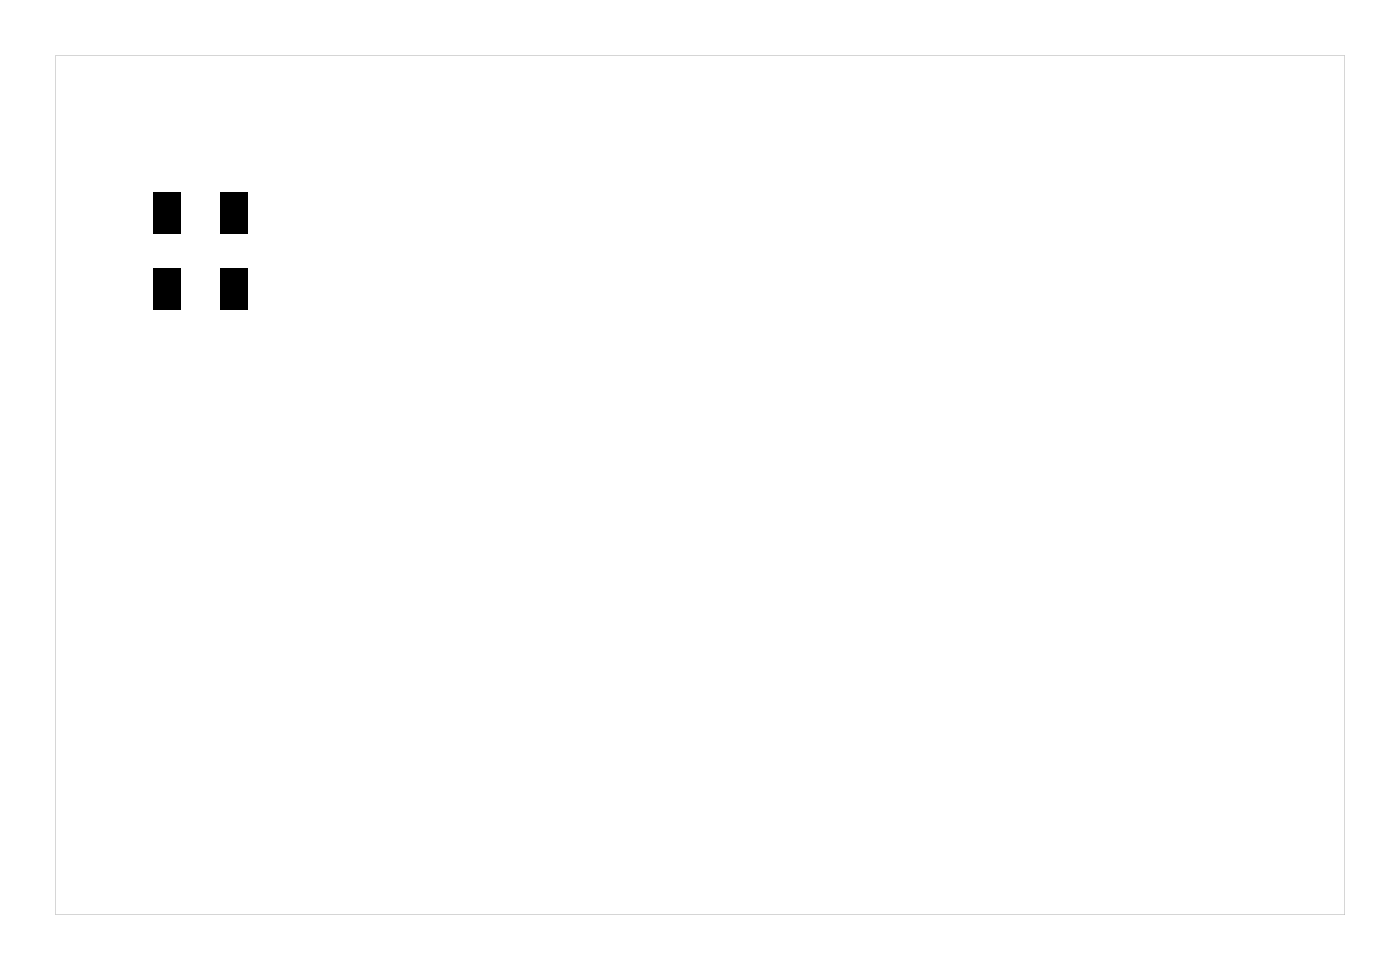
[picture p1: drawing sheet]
<svg xmlns="http://www.w3.org/2000/svg" width="92mm" height="63mm" viewBox="0 0 92 63" stroke-linecap="round" stroke-linejoin="round" font-family="sans-serif">
<g fill="#000">
<path d="M10 12.6h1.8v2.7h-1.8zM10 17.6h1.8v2.7h-1.8zM14.4 12.6h1.8v2.7h-1.8zM14.4 17.6h1.8v2.7h-1.8z"/>
<path d="M3.6 3.6v56.3h84.5v-56.3zM3.6 3.6h84.5v56.3h-84.5z"/>
</g>
</svg>
